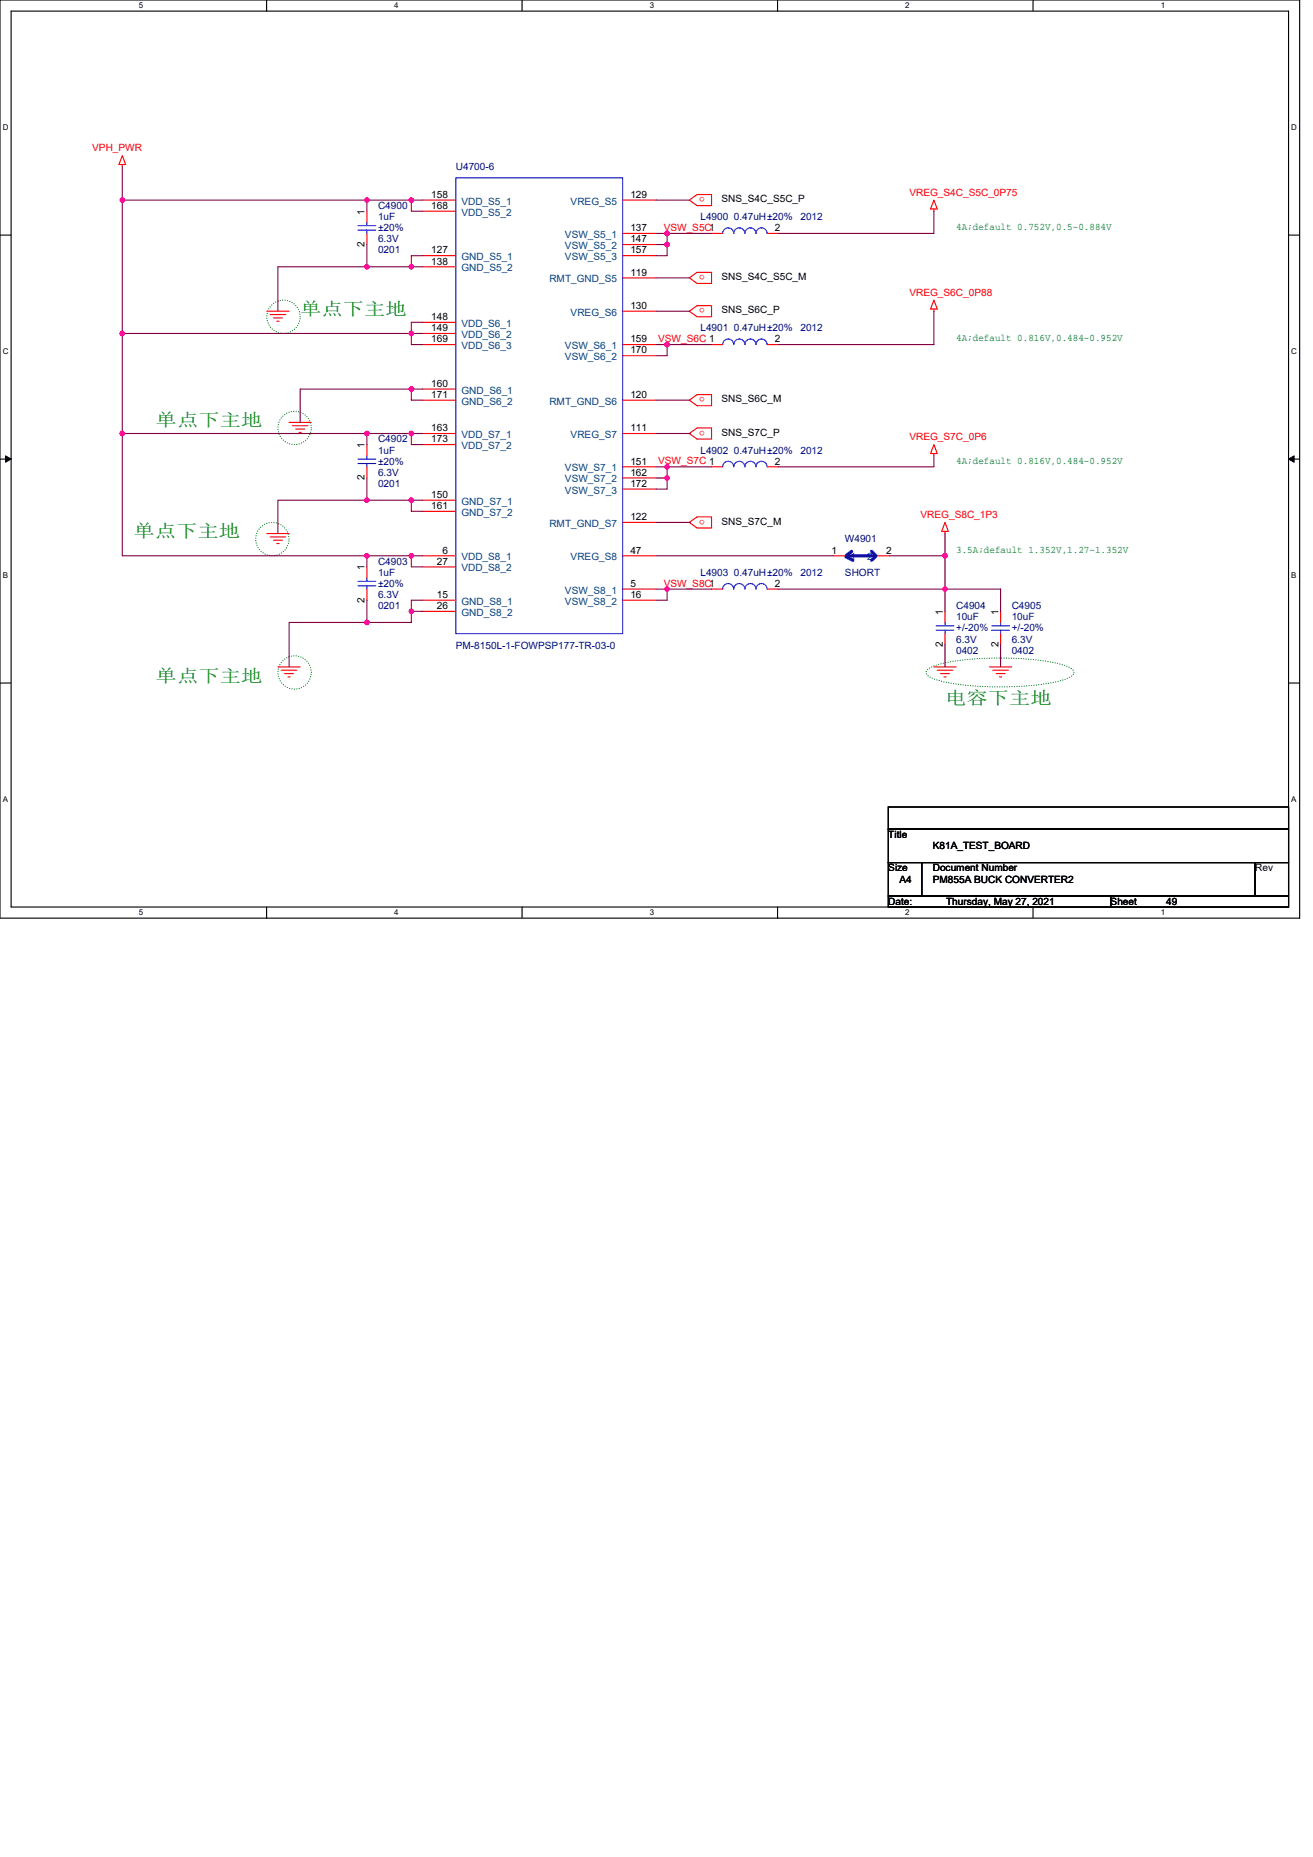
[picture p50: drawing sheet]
<svg xmlns="http://www.w3.org/2000/svg" width="210mm" height="297mm" viewBox="0 0 210 297" stroke-linecap="round" stroke-linejoin="round" font-family="sans-serif">
<defs><g id="words">
<g font-size="2.8" fill="#008000">
<text x="48" y="50.4">单点下主地</text>
<text x="24.9" y="68.2">单点下主地</text>
<text x="21.3" y="85.9">单点下主地</text>
<text x="24.9" y="109">单点下主地</text>
<text x="151.1" y="112.6">电容下主地</text>
</g>
<g font-size="1.6" fill="#f00">
<text x="14.8" y="24.2">VPH_PWR</text>
<text x="112.7" y="31.6" transform="rotate(-180 112.7 31.6)">o</text>
<text x="145.4" y="31.3">VREG_S4C_S5C_0P75</text>
<text x="106.1" y="37">VSW_S5C1</text>
<text x="112.7" y="44" transform="rotate(-180 112.7 44)">o</text>
<text x="145.4" y="47.3">VREG_S6C_0P88</text>
<text x="112.7" y="49.3" transform="rotate(-180 112.7 49.3)">o</text>
<text x="105.3" y="54.7">VSW_S6C 1</text>
<text x="112.7" y="63.6" transform="rotate(-180 112.7 63.6)">o</text>
<text x="112.7" y="68.9" transform="rotate(-180 112.7 68.9)">o</text>
<text x="145.4" y="70.4">VREG_S7C_0P6</text>
<text x="105.3" y="74.3">VSW_S7C 1</text>
<text x="112.7" y="83.1" transform="rotate(-180 112.7 83.1)">o</text>
<text x="147.2" y="82.9">VREG_S8C_1P3</text>
<text x="106.1" y="93.8">VSW_S8C1</text>
</g>
<g font-size="1.6" fill="#000080">
<text x="72.9" y="27.2">U4700-6</text>
<text x="60.5" y="33.4">C4900</text>
<text x="60.5" y="35.2">1uF</text>
<text x="112" y="35.2">L4900 0.47uH±20%</text>
<text x="128" y="35.2">2012</text>
<text x="60.5" y="40.5">0201</text>
<text x="60.5" y="38.8">6.3V</text>
<text x="60.5" y="37">±20%</text>
<text x="112" y="53">L4901 0.47uH±20%</text>
<text x="128" y="53">2012</text>
<text x="60.5" y="70.8">C4902</text>
<text x="60.5" y="72.5">1uF</text>
<text x="60.5" y="77.9">0201</text>
<text x="60.5" y="76.1">6.3V</text>
<text x="60.5" y="74.3">±20%</text>
<text x="112" y="72.5">L4902 0.47uH±20%</text>
<text x="128" y="72.5">2012</text>
<text x="135.1" y="86.8">W4901</text>
<text x="60.5" y="90.3">C4903</text>
<text x="60.5" y="92.1">1uF</text>
<text x="60.5" y="95.7">6.3V</text>
<text x="60.5" y="93.9">±20%</text>
<text x="112" y="92.1">L4903 0.47uH±20%</text>
<text x="128" y="92.1">2012</text>
<text x="135.1" y="92.1">SHORT</text>
<text x="60.5" y="97.4">0201</text>
<text x="152.9" y="97.4">C4904</text>
<text x="152.9" y="99.2">10uF</text>
<text x="152.9" y="101">+/-20%</text>
<text x="161.8" y="97.4">C4905</text>
<text x="161.8" y="99.2">10uF</text>
<text x="161.8" y="101">+/-20%</text>
<text x="72.9" y="103.8">PM-8150L-1-FOWPSP177-TR-03-0</text>
<text x="152.9" y="104.6">0402</text>
<text x="152.9" y="102.8">6.3V</text>
<text x="161.8" y="104.6">0402</text>
<text x="161.8" y="102.8">6.3V</text>
</g>
<g font-size="1.6">
<text x="58.3" y="34.3" transform="rotate(-90 58.3 34.3)">1</text>
<text x="69" y="31.6">158</text>
<text x="69" y="33.4">168</text>
<text x="100.8" y="31.6">129</text>
<text x="115.4" y="32.4">SNS_S4C_S5C_P</text>
<text x="58.3" y="39.5" transform="rotate(-90 58.3 39.5)">2</text>
<text x="69" y="40.5">127</text>
<text x="100.8" y="37">137</text>
<text x="100.8" y="38.8">147</text>
<text x="100.8" y="40.5">157</text>
<text x="123.9" y="37">2</text>
<text x="69" y="42.3">138</text>
<text x="100.8" y="44.1">119</text>
<text x="115.4" y="44.8">SNS_S4C_S5C_M</text>
<text x="69" y="51.2">148</text>
<text x="69" y="53">149</text>
<text x="100.8" y="49.4">130</text>
<text x="115.4" y="50.1">SNS_S6C_P</text>
<text x="69" y="54.8">169</text>
<text x="100.8" y="54.8">159</text>
<text x="100.8" y="56.5">170</text>
<text x="123.9" y="54.8">2</text>
<text x="69" y="61.9">160</text>
<text x="69" y="63.6">171</text>
<text x="100.8" y="63.6">120</text>
<text x="115.4" y="64.4">SNS_S6C_M</text>
<text x="58.3" y="71.7" transform="rotate(-90 58.3 71.7)">1</text>
<text x="69" y="69">163</text>
<text x="69" y="70.8">173</text>
<text x="100.8" y="69">111</text>
<text x="115.4" y="69.7">SNS_S7C_P</text>
<text x="58.3" y="76.8" transform="rotate(-90 58.3 76.8)">2</text>
<text x="100.8" y="74.3">151</text>
<text x="100.8" y="76.1">162</text>
<text x="100.8" y="77.9">172</text>
<text x="123.9" y="74.3">2</text>
<text x="69" y="79.6">150</text>
<text x="69" y="81.4">161</text>
<text x="100.8" y="83.2">122</text>
<text x="115.4" y="83.9">SNS_S7C_M</text>
<text x="70.8" y="88.5">6</text>
<text x="100.8" y="88.5">47</text>
<text x="133" y="88.5">1</text>
<text x="141.7" y="88.5">2</text>
<text x="58.3" y="91.2" transform="rotate(-90 58.3 91.2)">1</text>
<text x="69.9" y="90.3">27</text>
<text x="69.9" y="95.6">15</text>
<text x="100.8" y="93.9">5</text>
<text x="100.8" y="95.6">16</text>
<text x="123.9" y="93.9">2</text>
<text x="58.3" y="96.4" transform="rotate(-90 58.3 96.4)">2</text>
<text x="69.9" y="97.4">26</text>
<text x="150.8" y="98.3" transform="rotate(-90 150.8 98.3)">1</text>
<text x="159.7" y="98.3" transform="rotate(-90 159.7 98.3)">1</text>
<text x="150.8" y="103.5" transform="rotate(-90 150.8 103.5)">2</text>
<text x="159.7" y="103.5" transform="rotate(-90 159.7 103.5)">2</text>
<text x="142.1" y="134.1">Title</text>
<text x="149.2" y="135.8">K81A_TEST_BOARD</text>
<text x="142.1" y="139.4">Size</text>
<text x="143.8" y="141.2">A4</text>
<text x="149.2" y="139.4">Document Number</text>
<text x="149.2" y="141.2">PM855A BUCK CONVERTER2</text>
<text x="200.7" y="139.4">Rev</text>
<text x="142.1" y="144.7">Date:</text>
<text x="151.3" y="144.7">Thursday, May 27, 2021</text>
<text x="177.6" y="144.7">Sheet</text>
<text x="186.5" y="144.7">49</text>
</g>
<g font-size="1.6" fill="#004080">
<text x="73.8" y="32.7">VDD_S5_1</text>
<text x="73.8" y="34.5">VDD_S5_2</text>
<text x="91.3" y="32.7">VREG_S5</text>
<text x="73.8" y="41.6">GND_S5_1</text>
<text x="90.4" y="38.1">VSW_S5_1</text>
<text x="90.4" y="39.8">VSW_S5_2</text>
<text x="90.4" y="41.6">VSW_S5_3</text>
<text x="73.8" y="43.4">GND_S5_2</text>
<text x="87.9" y="45.2">RMT_GND_S5</text>
<text x="73.8" y="52.3">VDD_S6_1</text>
<text x="91.3" y="50.5">VREG_S6</text>
<text x="73.8" y="54.1">VDD_S6_2</text>
<text x="73.8" y="55.8">VDD_S6_3</text>
<text x="90.4" y="55.8">VSW_S6_1</text>
<text x="90.4" y="57.6">VSW_S6_2</text>
<text x="73.8" y="62.9">GND_S6_1</text>
<text x="73.8" y="64.7">GND_S6_2</text>
<text x="87.9" y="64.7">RMT_GND_S6</text>
<text x="73.8" y="70.1">VDD_S7_1</text>
<text x="73.8" y="71.8">VDD_S7_2</text>
<text x="91.3" y="70.1">VREG_S7</text>
<text x="90.4" y="75.4">VSW_S7_1</text>
<text x="90.4" y="77.2">VSW_S7_2</text>
<text x="73.8" y="80.7">GND_S7_1</text>
<text x="73.8" y="82.5">GND_S7_2</text>
<text x="90.4" y="78.9">VSW_S7_3</text>
<text x="73.8" y="89.6">VDD_S8_1</text>
<text x="87.9" y="84.3">RMT_GND_S7</text>
<text x="91.3" y="89.6">VREG_S8</text>
<text x="136" y="89.6">1</text>
<text x="138.7" y="89.6">2</text>
<text x="73.8" y="91.4">VDD_S8_2</text>
<text x="90.4" y="95">VSW_S8_1</text>
<text x="73.8" y="96.7">GND_S8_1</text>
<text x="73.8" y="98.5">GND_S8_2</text>
<text x="90.4" y="96.7">VSW_S8_2</text>
</g>
<g font-size="1.6" fill="#008040">
<text x="152.9" y="36.8">4A;default 0.752V,0.5~0.884V</text>
<text x="152.9" y="54.6">4A;default 0.816V,0.484~0.952V</text>
<text x="152.9" y="74.2">4A;default 0.816V,0.484~0.952V</text>
<text x="152.9" y="88.4">3.5A;default 1.352V,1.27~1.352V</text>
</g>
<g font-size="1.3">
<text x="22.2" y="1.3">5</text>
<text x="63.1" y="1.3">4</text>
<text x="103.9" y="1.3">3</text>
<text x="144.8" y="1.3">2</text>
<text x="185.6" y="1.3">1</text>
<text x=".4" y="20.8">D</text>
<text x="206.5" y="20.8">D</text>
<text x=".4" y="56.7">C</text>
<text x="206.5" y="56.7">C</text>
<text x=".4" y="92.5">B</text>
<text x="206.5" y="92.5">B</text>
<text x=".4" y="128.3">A</text>
<text x="206.5" y="128.3">A</text>
<text x="22.2" y="146.4">5</text>
<text x="63.1" y="146.4">4</text>
<text x="103.9" y="146.4">3</text>
<text x="144.8" y="146.4">2</text>
<text x="185.6" y="146.4">1</text>
</g>
</g></defs>
<path d="M0 0h207.8v146.9h-207.8zM1.8 1.8h204.3v143.3h-204.3z" fill="none" stroke="#000" stroke-width=".18"/>
<g fill="#fff">
<path d="M22.2 .2h.7v1.4h-.7z"/>
<path d="M22.2 145.3h.7v1.4h-.7z"/>
</g>
<path d="M42.6 0v1.8M42.6 145.1v1.8" fill="none" stroke="#000" stroke-width=".18"/>
<g fill="#fff">
<path d="M63.1 .2h.7v1.4h-.7z"/>
<path d="M63.1 145.3h.7v1.4h-.7z"/>
</g>
<path d="M83.5 0v1.8M83.5 145.1v1.8" fill="none" stroke="#000" stroke-width=".18"/>
<g fill="#fff">
<path d="M103.9 .2h.7v1.4h-.7z"/>
<path d="M103.9 145.3h.7v1.4h-.7z"/>
</g>
<path d="M124.4 0v1.8M124.4 145.1v1.8" fill="none" stroke="#000" stroke-width=".18"/>
<g fill="#fff">
<path d="M144.8 .2h.7v1.4h-.7z"/>
<path d="M144.8 145.3h.7v1.4h-.7z"/>
</g>
<path d="M165.2 0v1.8M165.2 145.1v1.8" fill="none" stroke="#000" stroke-width=".18"/>
<g fill="#fff">
<path d="M185.6 .2h.7v1.4h-.7z"/>
<path d="M185.6 145.3h.7v1.4h-.7z"/>
<path d="M.4 19.7h1v1.4h-1z"/>
<path d="M206.5 19.7h.9v1.4h-.9z"/>
<path d="M.4 55.5h1v1.4h-1z"/>
<path d="M206.5 55.5h.9v1.4h-.9z"/>
</g>
<path d="M0 37.6h1.8M206.1 37.6h1.7" fill="none" stroke="#000" stroke-width=".18"/>
<g fill="#fff">
<path d="M.4 91.3h.9v1.5h-.9z"/>
<path d="M206.5 91.3h.9v1.5h-.9z"/>
</g>
<path d="M0 73.4h1.8M206.1 73.4h1.7" fill="none" stroke="#000" stroke-width=".18"/>
<path d="M.9 72.9l.9 .5-.9 .5zM206.1 73.4l.9-.5v1z" fill="#000" stroke="#000" stroke-width=".16"/>
<g fill="#fff">
<path d="M.4 127.2h.9v1.4h-.9z"/>
<path d="M206.5 127.2h.9v1.4h-.9z"/>
</g>
<path d="M0 109.3h1.8M206.1 109.3h1.7M142.1 129.1h64v3.5h-64zM142.1 132.6h64v5.4h-64zM142.1 138h5.3v5.3h-5.3zM147.4 138h53.3v5.3h-53.3zM200.7 138h5.4v5.3h-5.4zM142.1 143.3h35.5v1.8h-35.5zM177.6 143.3h28.5v1.8h-28.5z" fill="none" stroke="#000" stroke-width=".18"/>
<g fill="none" stroke="#008000" stroke-width=".18" stroke-dasharray="0 .4">
<path d="M148.2 107.2a5.3 5.3 0 0 1 2.8-1.2 48.9 48.9 0 0 1 18.8 .3 2.26 2.26 0 0 1 1.9 1.3 2.26 2.26 0 0 1-1.9 1.2 47.2 47.2 0 0 1-19.8 0 2.26 2.26 0 0 1-1.9-1.2z"/>
<circle cx="45.3" cy="50.7" r="2.67"/>
<circle cx="47.1" cy="68.4" r="2.67"/>
<circle cx="43.6" cy="86.2" r="2.67"/>
<circle cx="47.1" cy="107.6" r="2.67"/>
</g>
<g fill="none" stroke="#f00" stroke-width=".18">
<path d="M19.6 26.3v.4M19.6 24.9l.5 1.4h-1.1zM58.7 33.8v1.8M58.7 37.3v1.8M67.6 32h5.3M67.6 33.8h5.3M99.6 32h5.3M99.6 37.3h5.3M99.6 39.1h5.3M110.2 32l1.3-.9h2.3v1.8h-2.3zM113.8 37.3h1.8M122.7 37.3h1.8"/>
<path d="M149.4 33.4v.4M149.4 32l.5 1.4h-1.1zM42.7 49.8h3.5M43.2 50.3h2.5M43.7 50.9h1.5M44.3 51.4h.3M67.6 40.9h5.3M67.6 42.7h5.3M67.6 51.6h5.3M67.6 53.3h5.3M67.6 55.1h5.3M99.6 40.9h5.3"/>
<path d="M99.6 44.4h5.3M99.6 49.8h5.3M99.6 55.1h5.3M99.6 56.9h5.3M110.2 44.4l1.3-.8h2.3v1.7h-2.3zM110.2 49.8l1.3-.9h2.3v1.8h-2.3zM113.8 55.1h1.8M122.7 55.1h1.8M149.4 49.4v.4M149.4 48l.5 1.4h-1.1zM46.2 67.6h3.6M46.8 68.1h2.5"/>
<path d="M47.3 68.6h1.4M47.8 69.2h.4M58.7 71.1v1.8M58.7 74.7v1.8M67.6 62.2h5.3M67.6 64h5.3M67.6 69.3h5.3M67.6 71.1h5.3M99.6 64h5.3M99.6 69.3h5.3M99.6 74.7h5.3M99.6 76.5h5.3"/>
<path d="M99.6 78.2h5.3M110.2 69.3l1.3-.8h2.3v1.7h-2.3zM110.2 64l1.3-.9h2.3v1.8h-2.3zM113.8 74.7h1.8M122.7 74.7h1.8M149.4 72.5v.4M149.4 71.1l.5 1.4h-1.1zM42.7 85.3h3.5M43.2 85.9h2.5M43.7 86.4h1.5M44.3 86.9h.3M58.7 90.7v1.8"/>
<path d="M58.7 94.2v1.8M67.6 80h5.3M67.6 81.8h5.3M67.6 88.9h5.3M67.6 90.7h5.3M67.6 96h5.3M67.6 97.8h5.3M99.6 83.6h5.3M99.6 88.9h5.3M99.6 94.2h5.3M99.6 96h5.3M110.2 83.6l1.3-.9h2.3v1.8h-2.3z"/>
<path d="M113.8 94.2h1.8M122.7 94.2h1.8M133.4 88.9h1.7M140.5 88.9h1.7M151.1 83.6l.6 1.4h-1.1zM151.1 85v.3M151.1 97.8v1.8M160 97.8v1.8M44.4 106.7h3.6M45 107.2h2.5M45.5 107.7h1.4M46.1 108.3h.3"/>
<path d="M149.4 106.7h3.5M149.9 107.2h2.5M150.4 107.7h1.4M151 108.3h.3M151.1 101.3v1.8M158.2 106.7h3.6M158.8 107.2h2.5M159.3 107.7h1.4M159.8 108.3h.4M160 101.3v1.8"/>
</g>
<g fill="none" stroke="#00f" stroke-width=".18">
<path d="M57.3 36.1h2.8M57.3 36.8h2.8M58.7 35.6v.5M58.7 36.8v.5M72.9 28.4h26.7v72.9h-26.7zM115.6 37.3a.89 .89 0 0 1 .9-.9 .89 .89 0 0 1 .8 .9 .89 .89 0 0 1 .9-.9 .89 .89 0 0 1 .9 .9M119.1 37.3a.89 .89 0 0 1 .9-.9 .89 .89 0 0 1 .9 .9 .89 .89 0 0 1 .9-.9 .89 .89 0 0 1 .9 .9M115.6 55.1a.89 .89 0 0 1 .9-.9 .89 .89 0 0 1 .8 .9 .89 .89 0 0 1 .9-.9 .89 .89 0 0 1 .9 .9M119.1 55.1a.89 .89 0 0 1 .9-.9 .89 .89 0 0 1 .9 .9 .89 .89 0 0 1 .9-.9 .89 .89 0 0 1 .9 .9M57.3 73.4h2.8M57.3 74.1h2.8M58.7 72.9v.5"/>
<path d="M58.7 74.1v.6M115.6 74.7a.89 .89 0 0 1 .9-.9 .89 .89 0 0 1 .8 .9 .89 .89 0 0 1 .9-.9 .89 .89 0 0 1 .9 .9M119.1 74.7a.89 .89 0 0 1 .9-.9 .89 .89 0 0 1 .9 .9 .89 .89 0 0 1 .9-.9 .89 .89 0 0 1 .9 .9M57.3 93h2.8M57.3 93.7h2.8M58.7 92.5v.5M58.7 93.7v.5M115.6 94.2a.89 .89 0 0 1 .9-.9 .89 .89 0 0 1 .8 .9 .89 .89 0 0 1 .9-.9 .89 .89 0 0 1 .9 .9M119.1 94.2a.89 .89 0 0 1 .9-.9 .89 .89 0 0 1 .9 .9 .89 .89 0 0 1 .9-.9 .89 .89 0 0 1 .9 .9M151.1 99.6v.5M160 99.6v.5M149.7 100.1h2.9"/>
<path d="M149.7 100.8h2.9M151.1 100.8v.5M158.6 100.1h2.8M158.6 100.8h2.8M160 100.8v.5"/>
</g>
<path d="M135.3 89.1l1.1 .5M135.7 88.9h3.9M136.2 88.2l-.9 .7M139.4 88.2l.5 .5M140.1 88.9l-.7 .7" fill="none" stroke="#00f" stroke-width=".53"/>
<g fill="none" stroke="#800040" stroke-width=".18">
<path d="M19.6 26.7v5.3M19.6 32v21.3M19.6 32h39.1M58.7 32h8.9M58.7 39.1v3.6M58.7 32v1.8M65.8 32v1.8h1.8M104.9 37.3h1.8M104.9 39.1h1.8M104.9 32h5.3M106.7 37.3v3.6h-1.8M106.7 37.3h7.1"/>
<path d="M149.4 33.8v3.5h-24.9M19.6 53.3v16M19.6 53.3h46.2M58.7 42.7h7.1M58.7 42.7h-14.3v7.1M65.8 53.3v1.8h1.8M65.8 42.7h1.8M65.8 53.3h1.8M67.6 40.9h-1.8v1.8M67.6 51.6h-1.8v1.7M104.9 55.1h1.8M104.9 44.4h5.3"/>
<path d="M104.9 49.8h5.3M106.7 55.1v1.8h-1.8M106.7 55.1h7.1M149.4 49.8v5.3h-24.9M19.6 69.3v19.6h39.1M19.6 69.3h39.1M58.7 69.3h7.1M58.7 69.3v1.8M58.7 76.5v3.5M65.8 62.2v1.8h1.8M65.8 62.2h-17.8v5.4M65.8 62.2h1.8"/>
<path d="M65.8 69.3v1.8h1.8M65.8 69.3h1.8M104.9 69.3h5.3M104.9 74.7h1.8M104.9 76.5h1.8M104.9 64h5.3M106.7 74.7v3.5h-1.8M106.7 74.7h7.1M110.2 69.3h.1M149.4 72.9v1.8h-24.9M58.7 99.6h-12.5v7.1M58.7 88.9h7.1"/>
<path d="M58.7 80h-14.3v5.3M58.7 88.9v1.8M58.7 96v3.6M58.7 80h7.1M65.8 80v1.8h1.8M65.8 97.8v1.8h-7.1M65.8 80h1.8M65.8 88.9v1.8h1.8M65.8 88.9h1.8M65.8 97.8h1.8M67.6 96h-1.8v1.8M104.9 83.6h5.3"/>
<path d="M104.9 94.2h1.8M104.9 88.9h28.4M106.7 94.2v1.8h-1.8M106.7 94.2h7.1M110.2 83.6h.1M124.5 94.2h26.6M142.2 88.9h8.9M151.1 94.2v3.6M151.1 85.3v3.6M151.1 88.9v5.3M151.1 94.2h8.9v3.6M151.1 103.1v3.6"/>
<path d="M160 103.1v3.6"/>
</g>
<g fill="#f0f" stroke="#f0f" stroke-width=".18">
<circle cx="58.7" cy="32" r=".35"/>
<circle cx="65.8" cy="32" r=".35"/>
<circle cx="65.8" cy="42.7" r=".35"/>
<circle cx="65.8" cy="53.3" r=".35"/>
<circle cx="19.6" cy="53.3" r=".35"/>
<circle cx="65.8" cy="62.2" r=".35"/>
<circle cx="58.7" cy="69.3" r=".35"/>
<circle cx="65.8" cy="69.3" r=".35"/>
<circle cx="65.8" cy="80" r=".35"/>
<circle cx="58.7" cy="80" r=".35"/>
<circle cx="58.7" cy="88.9" r=".35"/>
<circle cx="65.8" cy="88.9" r=".35"/>
<circle cx="65.8" cy="97.8" r=".35"/>
<circle cx="58.7" cy="99.6" r=".35"/>
<circle cx="19.6" cy="69.3" r=".35"/>
<circle cx="19.6" cy="32" r=".35"/>
<circle cx="151.1" cy="94.2" r=".35"/>
<circle cx="106.7" cy="94.2" r=".35"/>
<circle cx="106.7" cy="37.3" r=".35"/>
<circle cx="106.7" cy="39.1" r=".35"/>
<circle cx="106.7" cy="76.5" r=".35"/>
<circle cx="106.7" cy="74.7" r=".35"/>
<circle cx="106.7" cy="55.1" r=".35"/>
<circle cx="151.1" cy="88.9" r=".35"/>
<circle cx="58.7" cy="42.7" r=".35"/>
</g>
<use href="#words"/>
</svg>
